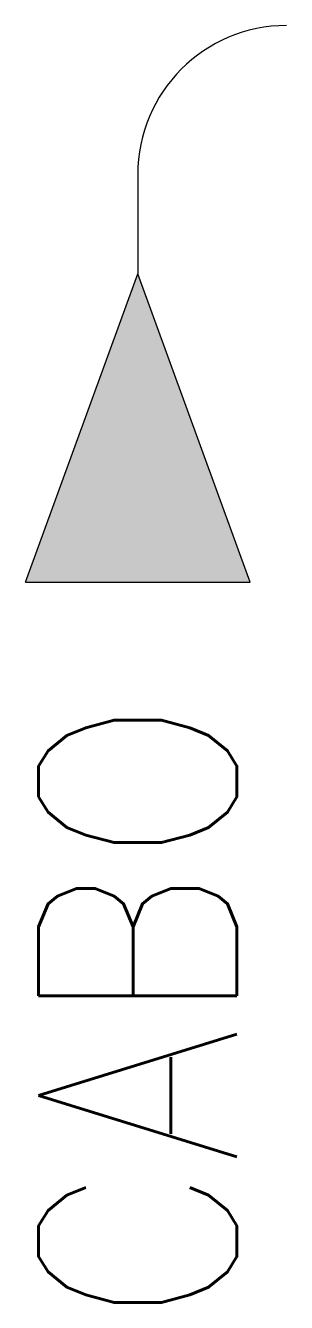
# Model space of a CAD drawing. Extents: x 96.1 to 98.2, y 217.1 to 227.3.
import ezdxf
from ezdxf.enums import TextEntityAlignment as Align

# ---------------------------------------------------------------- set-up
doc = ezdxf.new("R2010")
doc.units = 0
doc.header["$MEASUREMENT"] = 0
doc.layers.get('0').update_dxf_attribs({"linetype": 'CONTINUOUS'})
doc.styles.add('ROMANS', font='romans')

msp = doc.modelspace()

# ---------------------------------------------------------------- linework, layer by layer
at = {"color": 2}
for p in [(96.981, 226.143), (96.075, 222.859), (97.887, 222.859)]:
    msp.add_line(p, (96.981, 225.343), dxfattribs=at)
at = {"color": 7}
msp.add_line((96.075, 222.859), (97.887, 222.859), dxfattribs=at)
at = {"color": 2}
msp.add_arc((98.181, 226.143), 1.2, 90, 180, dxfattribs=at)
msp.add_solid([(96.981, 225.343), (96.075, 222.859), (97.887, 222.859)], dxfattribs=at)

# ---------------------------------------------------------------- texts
at = {"color": 7, "lineweight": -3, "style": 'ROMANS', "width": 0.9}
msp.add_attdef('CABO', text='', height=1.6, rotation=90, dxfattribs=at).set_placement((96.981, 221.935), align=Align.MIDDLE_RIGHT)

doc.saveas('drawing.dxf')
